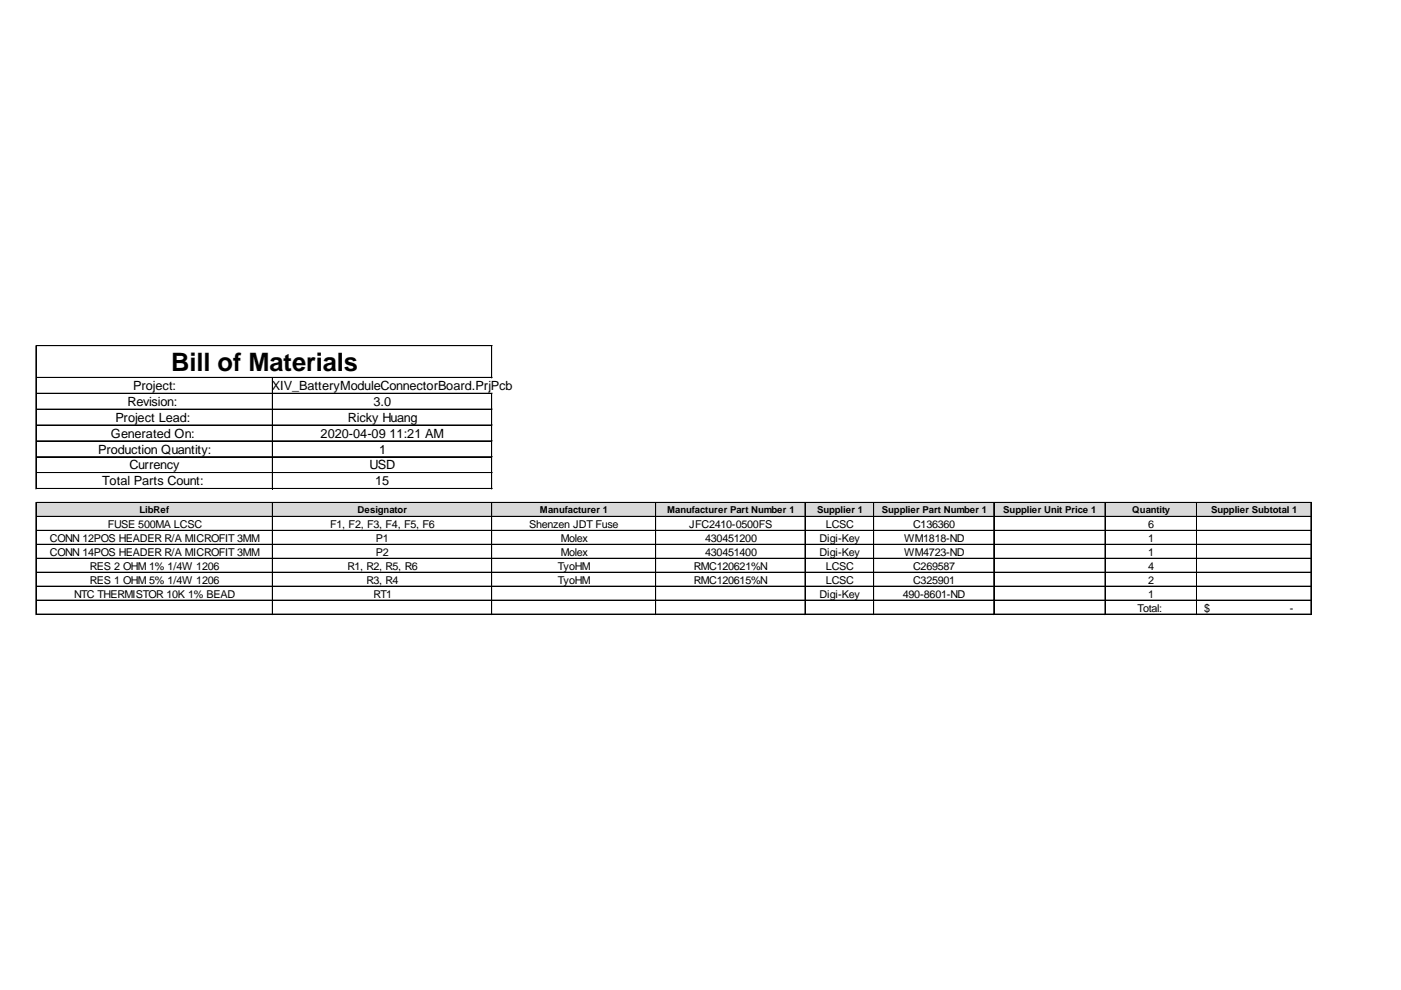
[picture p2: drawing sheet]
<svg xmlns="http://www.w3.org/2000/svg" width="297mm" height="210mm" viewBox="0 0 297 210" stroke-linecap="round" stroke-linejoin="round" font-family="sans-serif">
<defs><g id="words">
<text font-size="5.4" x="36.3" y="78.6">Bill of Materials</text>
<g font-size="2.7">
<text x="28.2" y="82.7">Project:</text>
<text x="53.6" y="82.7">MSXIV_BatteryModuleConnectorBoard.PrjPcb</text>
<text x="24.5" y="89.4">Project Lead:</text>
<text x="27" y="86.1">Revision:</text>
<text x="73.8" y="89.4">Ricky Huang</text>
<text x="79.2" y="86.1">3.0</text>
<text x="23.5" y="92.8">Generated On:</text>
<text x="68" y="92.8">2020-04-09 11:21 AM</text>
<text x="20.8" y="96.2">Production Quantity:</text>
<text x="27.4" y="99.5">Currency</text>
<text x="78.4" y="99.5">USD</text>
<text x="80.4" y="96.2">1</text>
<text x="21.6" y="102.9">Total Parts Count:</text>
<text x="79.6" y="102.9">15</text>
</g>
<g font-size="2.3">
<text x="22.8" y="112">FUSE 500MA LCSC</text>
<text x="70" y="112">F1, F2, F3, F4, F5, F6</text>
<text x="112.2" y="112">Shenzen JDT Fuse</text>
<text x="146.1" y="112">JFC2410-0500FS</text>
<text x="175.1" y="112">LCSC</text>
<text x="193.6" y="112">C136360</text>
<text x="243.4" y="112">6</text>
<text x="10.6" y="114.9">CONN 12POS HEADER R/A MICROFIT 3MM</text>
<text x="10.6" y="117.9">CONN 14POS HEADER R/A MICROFIT 3MM</text>
<text x="79.7" y="114.9">P1</text>
<text x="79.7" y="117.9">P2</text>
<text x="118.9" y="114.9">Molex</text>
<text x="118.9" y="117.9">Molex</text>
<text x="149.5" y="114.9">430451200</text>
<text x="149.5" y="117.9">430451400</text>
<text x="173.8" y="114.9">Digi-Key</text>
<text x="173.8" y="117.9">Digi-Key</text>
<text x="191.7" y="114.9">WM1818-ND</text>
<text x="191.7" y="117.9">WM4723-ND</text>
<text x="243.4" y="114.9">1</text>
<text x="243.4" y="117.9">1</text>
<text x="19.1" y="120.8">RES 2 OHM 1% 1/4W 1206</text>
<text x="19.1" y="123.8">RES 1 OHM 5% 1/4W 1206</text>
<text x="73.6" y="120.8">R1, R2, R5, R6</text>
<text x="77.7" y="123.8">R3, R4</text>
<text x="118.2" y="120.8">TyoHM</text>
<text x="118.2" y="123.8">TyoHM</text>
<text x="147.1" y="120.8">RMC120621%N</text>
<text x="147.1" y="123.8">RMC120615%N</text>
<text x="175.1" y="120.8">LCSC</text>
<text x="175.1" y="123.8">LCSC</text>
<text x="193.6" y="120.8">C269587</text>
<text x="193.6" y="123.8">C325901</text>
<text x="243.4" y="120.8">4</text>
<text x="243.4" y="123.8">2</text>
<text x="15.7" y="126.8">NTC THERMISTOR 10K 1% BEAD</text>
<text x="79.2" y="126.8">RT1</text>
<text x="173.8" y="126.8">Digi-Key</text>
<text x="191.4" y="126.8">490-8601-ND</text>
<text x="241.1" y="129.7">Total:</text>
<text x="243.4" y="126.8">1</text>
<text x="255.3" y="129.7">$</text>
<text x="273.5" y="129.7">-</text>
</g>
<g font-size="2">
<text x="29.6" y="108.7">LibRef</text>
<text x="75.8" y="108.7">Designator</text>
<text x="114.5" y="108.7">Manufacturer 1</text>
<text x="141.4" y="108.7">Manufacturer Part Number 1</text>
<text x="173.2" y="108.7">Supplier 1</text>
<text x="187" y="108.7">Supplier Part Number 1</text>
<text x="212.7" y="108.7">Supplier Unit Price 1</text>
<text x="240.1" y="108.7">Quantity</text>
<text x="256.8" y="108.7">Supplier Subtotal 1</text>
</g>
</g></defs>
<path d="M7.7 106.5h270.4v3.1h-270.4z" fill="#d9d9d9"/>
<g fill="none" stroke="#000" stroke-width=".21">
<path d="M7.6 73.3v30.4M7.7 73.3v30.4M7.7 73.3h96.7M7.7 73.4h96.7M104.2 73.4v6.7M104.3 73.4v6.7M7.7 80h96.7M7.7 80.1h96.7M7.7 83.4h96.7M7.7 86.7h96.7M7.7 86.8h96.7M7.7 90.1h96.7"/>
<path d="M7.7 90.2h96.7M7.7 93.5h96.7M7.7 96.8h96.7M7.7 96.9h96.7M57.7 80.1v23.6M57.8 80.1v23.6M104.2 83.5v20.2M104.3 83.5v20.2M7.6 106.5v23.8M7.7 106.5v23.8M7.7 100.2h96.7M7.7 100.3h96.7"/>
<path d="M7.7 103.6h96.7M7.7 106.5h270.4M7.7 106.6h270.4M7.7 109.5h270.4M7.7 112.4h270.4M7.7 112.5h270.4M7.7 115.4h270.4M7.7 115.5h270.4M7.7 118.4h270.4M57.7 106.7v23.6M57.8 106.7v23.6M104.2 106.7v23.6"/>
<path d="M104.3 106.7v23.6M139 106.7v23.6M139.1 106.7v23.6M170.7 106.7v23.6M185.2 106.7v23.6M185.3 106.7v23.6M210.7 106.7v23.6M210.8 106.7v23.6M234.3 106.7v23.6M253.7 106.7v23.6M277.9 106.7v23.6M278 106.7v23.6"/>
<path d="M7.7 121.3h270.4M7.7 121.4h270.4M7.7 124.3h270.4M7.7 127.2h270.4M7.7 127.3h270.4M7.7 130.2h270.4M7.7 130.3h270.4"/>
</g>
<use href="#words"/>
</svg>
